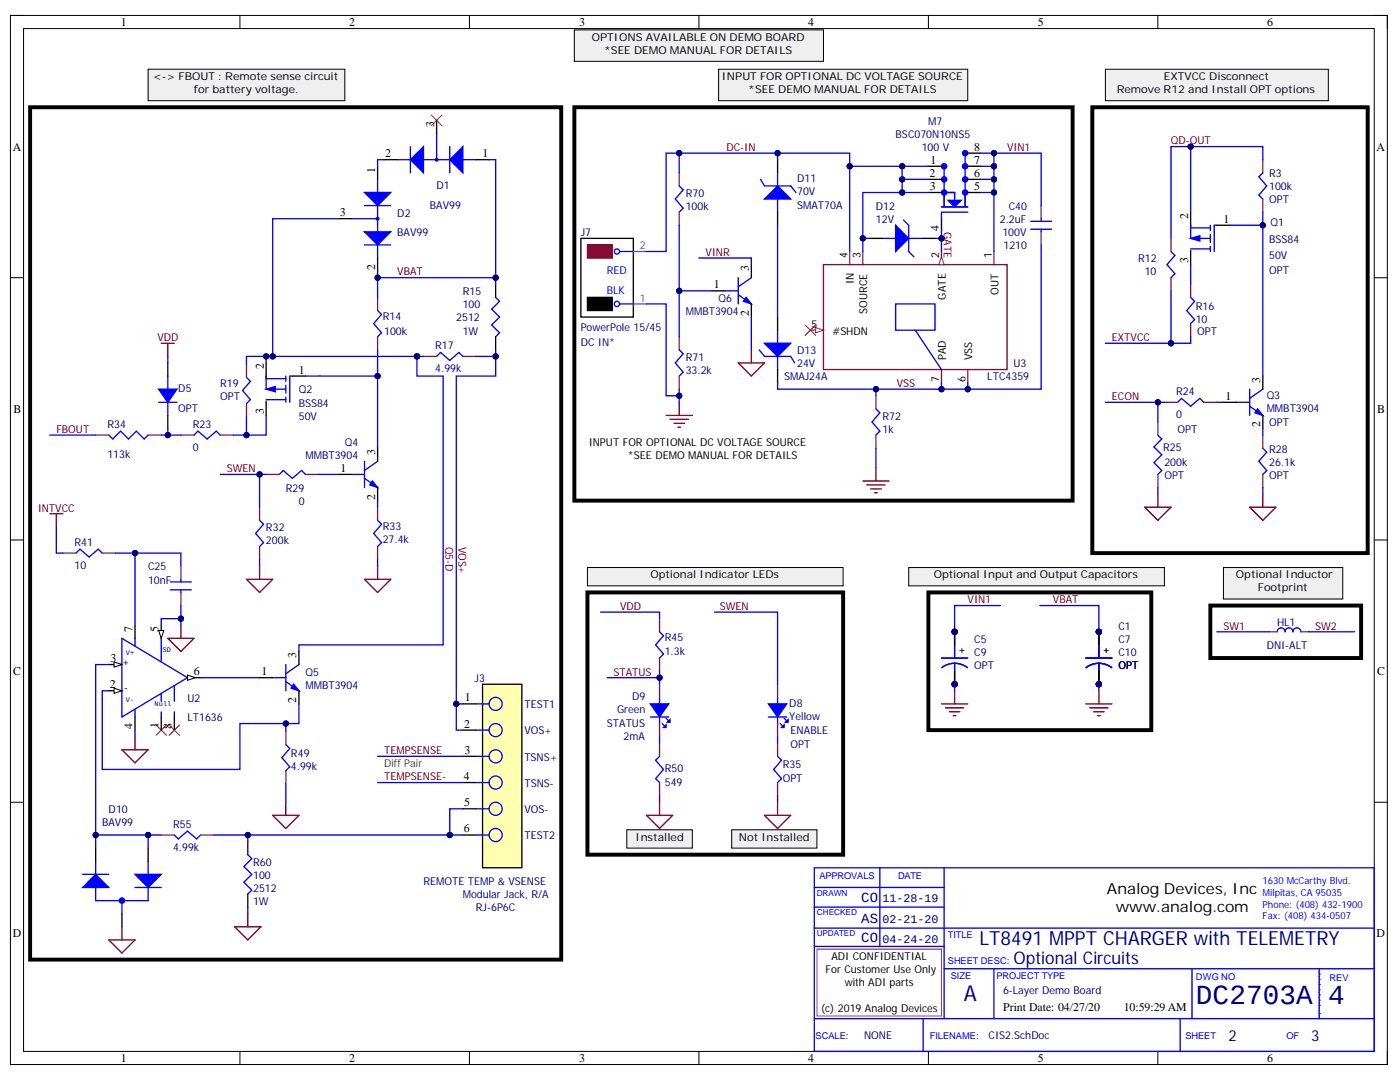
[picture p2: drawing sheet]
<svg xmlns="http://www.w3.org/2000/svg" width="279mm" height="216mm" viewBox="0 0 279 216" stroke-linecap="round" stroke-linejoin="round" font-family="sans-serif">
<defs><g id="words">
<g font-size="5.5" fill="#000080">
<text x="238.7" y="200.3">DC2703A</text>
<text x="265.1" y="200.3">4</text>
</g>
<text font-size="4.4" fill="#000080" x="192.4" y="199.7">A</text>
<text font-size="3.9" fill="#000080" x="195.5" y="188.6">LT8491 MPPT CHARGER with TELEMETRY</text>
<text font-size="3.5" fill="#000080" x="202.3" y="192.3">Optional Circuits</text>
<g font-size="3">
<text x="220.9" y="178.3">Analog Devices, Inc</text>
<text x="222.7" y="181.9">www.analog.com</text>
</g>
<g font-size="3" fill="#000080">
<text x="245.2" y="207.7">2</text>
<text x="261.7" y="207.7">3</text>
</g>
<g font-size="2.8" fill="#000080">
<text x="171.9" y="179.9">CO</text>
<text x="171.9" y="184.1">AS</text>
<text x="171.9" y="188">CO</text>
</g>
<g font-size="2.4">
<text x="24.1" y="5.2">1</text>
<text x="69.7" y="5.2">2</text>
<text x="115.6" y="5.2">3</text>
<text x="161.3" y="5.2">4</text>
<text x="207.1" y="5.2">5</text>
<text x="252.9" y="5.2">6</text>
<text x="86.6" y="25.3" transform="rotate(-90 86.6 25.3)">3</text>
<text x="2.5" y="30">A</text>
<text x="74.9" y="34.5" transform="rotate(-90 74.9 34.5)">1</text>
<text x="76.9" y="31.3">2</text>
<text x="96.3" y="31.3">1</text>
<text x="185.5" y="35.3">2</text>
<text x="185.7" y="32.7">1</text>
<text x="194.4" y="35.3">6</text>
<text x="194.4" y="32.7">7</text>
<text x="194.4" y="30">8</text>
<text x="274.7" y="30">A</text>
<text x="185.6" y="37.9">3</text>
<text x="194.4" y="37.9">5</text>
<text x="67.8" y="43.1">3</text>
<text x="187.4" y="46" transform="rotate(-90 187.4 46)">4</text>
<text x="237.1" y="43.6" transform="rotate(-90 237.1 43.6)">2</text>
<text x="244.2" y="44.4">1</text>
<text x="74.9" y="53.9" transform="rotate(-90 74.9 53.9)">2</text>
<text x="237.1" y="52.5" transform="rotate(-90 237.1 52.5)">3</text>
<text x="142.5" y="57.5">1</text>
<text x="149.5" y="54.1" transform="rotate(-90 149.5 54.1)">3</text>
<text x="149.5" y="63" transform="rotate(-90 149.5 63)">2</text>
<text x="52.6" y="73.7" transform="rotate(-90 52.6 73.7)">2</text>
<text x="59.6" y="74.5">1</text>
<text x="251.5" y="76.3" transform="rotate(-90 251.5 76.3)">3</text>
<text x="2.7" y="82.4">B</text>
<text x="52.6" y="82.6" transform="rotate(-90 52.6 82.6)">3</text>
<text x="244.5" y="79.8">1</text>
<text x="274.8" y="82.4">B</text>
<text x="251.5" y="85.3" transform="rotate(-90 251.5 85.3)">2</text>
<text x="67.9" y="94.1">1</text>
<text x="74.9" y="90.8" transform="rotate(-90 74.9 90.8)">3</text>
<text x="74.9" y="99.7" transform="rotate(-90 74.9 99.7)">2</text>
<text x="26.4" y="126" transform="rotate(-90 26.4 126)">7</text>
<text x="31.7" y="126" transform="rotate(-90 31.7 126)">5</text>
<text x="59.1" y="131.3" transform="rotate(-90 59.1 131.3)">3</text>
<text x="2.6" y="134.7">C</text>
<text x="21.9" y="137.3">2</text>
<text x="22" y="132.1">3</text>
<text x="38.7" y="134.7">6</text>
<text x="52.2" y="134.7">1</text>
<text x="274.8" y="134.7">C</text>
<text x="59.1" y="140.2" transform="rotate(-90 59.1 140.2)">2</text>
<text x="92.8" y="139.9">1</text>
<text x="26.4" y="145.5" transform="rotate(-90 26.4 145.5)">4</text>
<text x="31.7" y="145.3" transform="rotate(-90 31.7 145.3)">1</text>
<text x="34.3" y="145.4" transform="rotate(-90 34.3 145.4)">8</text>
<text x="92.6" y="145.2">2</text>
<text x="92.6" y="155.7">4</text>
<text x="92.7" y="150.4">3</text>
<text x="92.6" y="160.9">5</text>
<text x="92.6" y="166.1">6</text>
<text x="2.6" y="187.1">D</text>
<text x="274.7" y="187.1">D</text>
<text x="200.2" y="201.7">Print Date: 04/27/20</text>
<text x="224.3" y="201.7">10:59:29 AM</text>
<text x="24.1" y="211.9">1</text>
<text x="69.7" y="211.9">2</text>
<text x="115.6" y="211.9">3</text>
<text x="161.3" y="211.9">4</text>
<text x="207.1" y="211.9">5</text>
<text x="252.9" y="211.9">6</text>
</g>
<g font-size="2.3" fill="#000080">
<text x="176.1" y="180">11-28-19</text>
<text x="176.1" y="184.2">02-21-20</text>
<text x="176.1" y="188.2">04-24-20</text>
</g>
<g font-size="2.2">
<text x="118.1" y="8.1">OPTIONS AVAILABLE ON DEMO BOARD</text>
<text x="120.5" y="10.8">*SEE DEMO MANUAL FOR DETAILS</text>
<text x="30.6" y="16">&lt;-&gt; FBOUT : Remote sense circuit</text>
<text x="144" y="16">INPUT FOR OPTIONAL DC VOLTAGE SOURCE</text>
<text x="232.3" y="16">EXTVCC Disconnect</text>
<text x="38.7" y="18.6">for battery voltage.</text>
<text x="149.3" y="18.6">*SEE DEMO MANUAL FOR DETAILS</text>
<text x="222.9" y="18.6">Remove R12 and Install OPT options</text>
<text x="169.1" y="51.5" transform="rotate(-90 169.1 51.5)">4</text>
<text x="171.7" y="51.5" transform="rotate(-90 171.7 51.5)">3</text>
<text x="187.4" y="51.5" transform="rotate(-90 187.4 51.5)">2</text>
<text x="197.9" y="51.5" transform="rotate(-90 197.9 51.5)">1</text>
<text x="170.4" y="56.7" transform="rotate(-90 170.4 56.7)">IN</text>
<text x="188.8" y="59.8" transform="rotate(-90 188.8 59.8)">GATE</text>
<text x="199.2" y="58.9" transform="rotate(-90 199.2 58.9)">OUT</text>
<text x="162" y="65.4">5</text>
<text x="173" y="62.6" transform="rotate(-90 173 62.6)">SOURCE</text>
<text x="166.1" y="66.8">#SHDN</text>
<text x="188.8" y="71.9" transform="rotate(-90 188.8 71.9)">PAD</text>
<text x="194" y="71.9" transform="rotate(-90 194 71.9)">VSS</text>
<text x="187.4" y="76.1" transform="rotate(-90 187.4 76.1)">7</text>
<text x="192.7" y="76.1" transform="rotate(-90 192.7 76.1)">6</text>
<text x="117.5" y="89">INPUT FOR OPTIONAL DC VOLTAGE SOURCE</text>
<text x="125.3" y="91.6">*SEE DEMO MANUAL FOR DETAILS</text>
<text x="129.8" y="115.4">Optional Indicator LEDs</text>
<text x="186.3" y="115.4">Optional Input and Output Capacitors</text>
<text x="246.7" y="115.4">Optional Inductor</text>
<text x="251" y="118">Footprint</text>
<text x="126.8" y="167.7">Installed</text>
<text x="147.5" y="167.7">Not Installed</text>
<text x="165.9" y="191.5">ADI CONFIDENTIAL</text>
<text x="164.8" y="194.2">For Customer Use Only</text>
<text x="168.6" y="196.8">with ADI parts</text>
<text x="163.9" y="202">(c) 2019 Analog Devices</text>
</g>
<g font-size="2.2" fill="#000080">
<text x="178.7" y="27.5">BSC070N10NS5</text>
<text x="185.3" y="24.9">M7</text>
<text x="183.9" y="30.1">100 V</text>
<text x="253.3" y="35.4">R3</text>
<text x="85.8" y="41.6">BAV99</text>
<text x="87.1" y="37.7">D1</text>
<text x="136.9" y="41.9">100k</text>
<text x="136.9" y="39.3">R70</text>
<text x="159.1" y="39">70V</text>
<text x="159.1" y="41.6">SMAT70A</text>
<text x="159.1" y="36.4">D11</text>
<text x="174.8" y="41.9">D12</text>
<text x="201.3" y="41.9">C40</text>
<text x="253.3" y="40.6">OPT</text>
<text x="253.3" y="38">100k</text>
<text x="79.3" y="47.1">BAV99</text>
<text x="79.3" y="43.2">D2</text>
<text x="115.9" y="47.1">J7</text>
<text x="174.8" y="44.5">12V</text>
<text x="199.5" y="44.5">2.2uF</text>
<text x="200" y="47.1">100V</text>
<text x="253.6" y="45">Q1</text>
<text x="200.3" y="49.7">1210</text>
<text x="227.1" y="52.3">R12</text>
<text x="253.3" y="48.4">BSS84</text>
<text x="253.3" y="51.6">50V</text>
<text x="92.4" y="58.9">R15</text>
<text x="228.4" y="55">10</text>
<text x="253.3" y="54.7">OPT</text>
<text x="76.4" y="63.9">R14</text>
<text x="91" y="64.1">2512</text>
<text x="92.4" y="61.5">100</text>
<text x="115.9" y="66">PowerPole 15/45</text>
<text x="136.9" y="62.8">MMBT3904</text>
<text x="143.4" y="60.2">Q6</text>
<text x="238.6" y="64.4">10</text>
<text x="238.6" y="61.8">R16</text>
<text x="76.7" y="66.8">100k</text>
<text x="86.9" y="69.6">R17</text>
<text x="92.4" y="66.8">1W</text>
<text x="115.9" y="69.1">DC IN*</text>
<text x="136.9" y="72">R71</text>
<text x="159.1" y="70.7">D13</text>
<text x="238.9" y="66.8">OPT</text>
<text x="44" y="77.2">R19</text>
<text x="86.9" y="74.3">4.99k</text>
<text x="136.9" y="74.6">33.2k</text>
<text x="156.5" y="75.9">SMAJ24A</text>
<text x="159.1" y="73.3">24V</text>
<text x="197" y="75.9">LTC4359</text>
<text x="202.3" y="73.3">U3</text>
<text x="35.6" y="82.2">OPT</text>
<text x="35.6" y="78.2">D5</text>
<text x="44" y="79.8">OPT</text>
<text x="59.6" y="83.7">50V</text>
<text x="59.6" y="81.1">BSS84</text>
<text x="59.6" y="78.5">Q2</text>
<text x="176.1" y="83.7">R72</text>
<text x="234.7" y="83.5">0</text>
<text x="234.7" y="78.8">R24</text>
<text x="252.8" y="82.2">MMBT3904</text>
<text x="252.8" y="79.6">Q3</text>
<text x="21.4" y="85.3">R34</text>
<text x="38.5" y="85.3">R23</text>
<text x="68.8" y="89">Q4</text>
<text x="176.1" y="86.4">1k</text>
<text x="235" y="86.4">OPT</text>
<text x="253.3" y="85.1">OPT</text>
<text x="21.4" y="91.3">113k</text>
<text x="38.5" y="90">0</text>
<text x="60.9" y="91.6">MMBT3904</text>
<text x="232.1" y="90">R25</text>
<text x="232.4" y="95.5">OPT</text>
<text x="232.4" y="92.9">200k</text>
<text x="253.3" y="95.5">OPT</text>
<text x="253.3" y="92.9">26.1k</text>
<text x="253.3" y="90.3">R28</text>
<text x="57" y="98.2">R29</text>
<text x="59.6" y="100.8">0</text>
<text x="53.1" y="106">R32</text>
<text x="76.4" y="105.7">R33</text>
<text x="14.9" y="113.6">10</text>
<text x="14.9" y="108.9">R41</text>
<text x="29.5" y="113.8">C25</text>
<text x="53.1" y="108.6">200k</text>
<text x="76.4" y="108.3">27.4k</text>
<text x="29.5" y="116.4">10nF</text>
<text x="223.2" y="125.6">C1</text>
<text x="254.9" y="124.8">HL1</text>
<text x="132.7" y="130.6">1.3k</text>
<text x="132.7" y="128">R45</text>
<text x="194.4" y="130.9">C9</text>
<text x="194.4" y="128.2">C5</text>
<text x="223.2" y="128.2">C7</text>
<text x="223.2" y="130.9">C10</text>
<text x="252.8" y="129.5">DNI-ALT</text>
<text x="60.9" y="137.4">MMBT3904</text>
<text x="60.9" y="134.8">Q5</text>
<text x="94.7" y="136.1">J3</text>
<text x="194.4" y="133.5">OPT</text>
<text x="223.2" y="133.5">OPT</text>
<text x="37.4" y="143.9">LT1636</text>
<text x="37.4" y="140">U2</text>
<text x="104.6" y="141.3">TEST1</text>
<text x="123.2" y="142.4">Green</text>
<text x="126.2" y="139.7">D9</text>
<text x="157.5" y="143.7">Yellow</text>
<text x="157.5" y="141">D8</text>
<text x="104.6" y="146.5">VOS+</text>
<text x="121.1" y="145">STATUS</text>
<text x="124.4" y="147.6">2mA</text>
<text x="157.8" y="149.2">OPT</text>
<text x="157.8" y="146.5">ENABLE</text>
<text x="58.1" y="153.6">4.99k</text>
<text x="58.1" y="151">R49</text>
<text x="104.6" y="151.8">TSNS+</text>
<text x="132.7" y="154.1">R50</text>
<text x="156.2" y="156">OPT</text>
<text x="156.2" y="153.3">R35</text>
<text x="104.6" y="157">TSNS-</text>
<text x="132.7" y="156.8">549</text>
<text x="20.4" y="164.9">BAV99</text>
<text x="21.7" y="162.3">D10</text>
<text x="34.5" y="165.1">R55</text>
<text x="104.6" y="162.3">VOS-</text>
<text x="104.6" y="167.5">TEST2</text>
<text x="34.5" y="169.8">4.99k</text>
<text x="50.5" y="172.7">R60</text>
<text x="50.5" y="175.3">100</text>
<text x="50.5" y="177.9">2512</text>
<text x="84.5" y="176.6">REMOTE TEMP &amp; VSENSE</text>
<text x="92.4" y="179.2">Modular Jack, R/A</text>
<text x="50.5" y="180.6">1W</text>
<text x="95" y="181.9">RJ-6P6C</text>
<text x="200.2" y="198.3">6-Layer Demo Board</text>
<text x="172.4" y="207.3">NONE</text>
<text x="197.3" y="207.3">CIS2.SchDoc</text>
</g>
<g font-size="2.2" fill="#800000">
<text x="233.7" y="28.8">QD-OUT</text>
<text x="145" y="30.1">DC-IN</text>
<text x="201" y="30.1">VIN1</text>
<text x="188.3" y="46.3" transform="rotate(90 188.3 46.3)">GATE</text>
<text x="140.8" y="51">VINR</text>
<text x="79.3" y="55">VBAT</text>
<text x="31.4" y="68.1">VDD</text>
<text x="221.9" y="68.1">EXTVCC</text>
<text x="179" y="77.2">VSS</text>
<text x="221.9" y="79.8">ECON</text>
<text x="11.2" y="86.4">FBOUT</text>
<text x="45.3" y="94.2">SWEN</text>
<text x="7.5" y="102.1">INTVCC</text>
<text x="88.9" y="109.1" transform="rotate(90 88.9 109.1)">Q5-D</text>
<text x="91.5" y="109.1" transform="rotate(90 91.5 109.1)">VOS+</text>
<text x="123.8" y="121.7">VDD</text>
<text x="143.7" y="121.7">SWEN</text>
<text x="193.1" y="120.4">VIN1</text>
<text x="210.1" y="120.4">VBAT</text>
<text x="244.2" y="125.6">SW1</text>
<text x="262.5" y="125.6">SW2</text>
<text x="122.4" y="134.8">STATUS</text>
<text x="76.7" y="150.5">TEMPSENSE</text>
<text x="76.7" y="155.7">TEMPSENSE-</text>
</g>
<g font-size="2.2" fill="#674ea7">
<text x="127.7" y="49.7">2</text>
<text x="127.7" y="60.2">1</text>
</g>
<g font-size="2.2" fill="#00f">
<text x="121.1" y="54.7">RED</text>
<text x="121.1" y="58.6">BLK</text>
</g>
<text font-size="2.2" fill="#38761d" x="76.7" y="153.1">Diff Pair</text>
<g font-size="1.9" fill="#000080">
<text x="191.3" y="130.4">+</text>
<text x="220.1" y="130.4">+</text>
<text x="24.6" y="137.8">-</text>
<text x="24.6" y="132.8">+</text>
</g>
<g font-size="1.9" fill="#00f">
<text x="163.5" y="175.4">APPROVALS</text>
<text x="179.2" y="175.4">DATE</text>
<text x="252" y="176.4">1630 McCarthy Blvd.</text>
<text x="252" y="178.8">Milpitas, CA 95035</text>
<text x="252" y="181.1">Phone: (408) 432-1900</text>
<text x="252" y="183.5">Fax: (408) 434-0507</text>
<text x="189.2" y="187.1">TITLE</text>
<text x="189.2" y="192.4">SHEET DESC:</text>
<text x="189.7" y="195.3">SIZE</text>
<text x="198.9" y="195.3">PROJECT TYPE</text>
<text x="238.6" y="195.5">DWG NO</text>
<text x="265.3" y="195.8">REV</text>
<text x="162.8" y="207.3">SCALE:</text>
<text x="185.5" y="207.3">FILENAME:</text>
<text x="236.6" y="207.3">SHEET</text>
<text x="256.7" y="207.3">OF</text>
</g>
<g font-size="1.6" fill="#00f">
<text x="163" y="178.8">DRAWN</text>
<text x="163" y="182.5">CHECKED</text>
<text x="163" y="186.7">UPDATED</text>
</g>
<g font-size="1.4" fill="#000080">
<text x="25.1" y="130.6">V+</text>
<text x="32.5" y="130.1">SD</text>
<text x="25.1" y="140">V-</text>
<text x="30.9" y="140.8">Null</text>
</g>
<g font-size=".2" fill="#800000">
<text x="137.1" y="58">Q6-B</text>
<text x="63.6" y="75">Q2-G</text>
</g>
</g></defs>
<g fill="none" stroke="#000" stroke-width=".2">
<path d="M2.1 3.1h274.8v209.3h-274.8zM2.1 3.1h2.6M4.7 5.7h269.6v204.1h-269.6zM47.9 3.1v2.6M93.7 3.1v2.6M139.5 3.1v2.6M185.3 3.1v2.6M231.1 3.1v2.6M274.3 3.1h2.6v2.6M2.1 55.4h2.6M274.3 55.4h2.6M2.1 107.7h2.6"/>
<path d="M274.3 107.7h2.6M2.1 160.1h2.6M274.3 160.1h2.6M47.9 209.8v2.6M93.7 209.8v2.6M139.5 209.8v2.6M185.3 209.8v2.6M231.1 209.8v2.6M276.9 209.8v2.6"/>
</g>
<path d="M205.7 45.7h4.2M205.7 44.2h4.2M207.8 43.6v.6M207.8 45.7v.6" fill="none" stroke="#00f" stroke-width=".26"/>
<path d="M207.8 41v2.6M207.8 46.3v2.6" fill="none" stroke="#800080" stroke-width=".26"/>
<path d="M189.2 40h2.6l-1.3 1.3z" fill="#00f"/>
<path d="M187.9 38.4h2.6v1.6M187.9 33.2h.5v8.1M187.9 35.8h.5M189.2 40h2.6l-1.3 1.3zM192.6 38.4h.5M192.6 35.8h.5M192.6 33.2h.5M193.1 30.6h-.5v10.7M187.9 41.3h5.2M193.1 42.3h-5.2v1.3" fill="none" stroke="#00f" stroke-width=".26"/>
<circle cx="188.4" cy="38.4" r=".52" fill="#00f"/>
<circle cx="188.4" cy="38.4" r=".52" fill="none" stroke="#00f" stroke-width=".26"/>
<circle cx="188.4" cy="35.8" r=".52" fill="#00f"/>
<circle cx="188.4" cy="35.8" r=".52" fill="none" stroke="#00f" stroke-width=".26"/>
<circle cx="188.4" cy="33.2" r=".52" fill="#00f"/>
<circle cx="188.4" cy="33.2" r=".52" fill="none" stroke="#00f" stroke-width=".26"/>
<circle cx="192.6" cy="30.6" r=".52" fill="#00f"/>
<circle cx="192.6" cy="30.6" r=".52" fill="none" stroke="#00f" stroke-width=".26"/>
<circle cx="192.6" cy="33.2" r=".52" fill="#00f"/>
<circle cx="192.6" cy="33.2" r=".52" fill="none" stroke="#00f" stroke-width=".26"/>
<circle cx="192.6" cy="35.8" r=".52" fill="#00f"/>
<circle cx="192.6" cy="35.8" r=".52" fill="none" stroke="#00f" stroke-width=".26"/>
<circle cx="192.6" cy="38.4" r=".52" fill="#00f"/>
<g fill="none" stroke="#00f" stroke-width=".26">
<path d="M123.8 50.2h2.6M123.8 60.6h2.6"/>
<circle cx="192.6" cy="38.4" r=".52"/>
<circle cx="123.1" cy="50.2" r=".52"/>
<circle cx="123.1" cy="60.6" r=".52"/>
</g>
<path d="M185.3 38.4h2.6M185.3 35.8h2.6M185.3 33.2h2.6M193.1 38.4h2.7M193.1 35.8h2.7M193.1 33.2h2.7M193.1 30.6h2.7M115.9 47.6h10.5v15.7h-10.5zM117.2 59.3h5v2.7h-5zM187.9 43.6v2.7" fill="none" stroke="#000" stroke-width=".26"/>
<path d="M126.4 50.2h2.6M126.4 60.6h2.6" fill="none" stroke="#674ea7" stroke-width=".26"/>
<path d="M117.2 59.3h5v2.7h-5z" fill-rule="evenodd" fill="#000"/>
<path d="M117.2 48.9h5v2.6h-5z" fill-rule="evenodd" fill="#f00"/>
<path d="M117.2 48.9h5v2.6h-5z" fill="none" stroke="#f00" stroke-width=".26"/>
<path d="M151.8 35.8l.8 1.3h5.2l1 1.3M155.2 34.5v2.6M155.2 39.7v2.6" fill="none" stroke="#00f" stroke-width=".26"/>
<path d="M152.6 39.7l2.6-2.6 2.6 2.6z" fill="#00f"/>
<path d="M152.6 39.7l2.6-2.6 2.6 2.6zM178.7 60.6h7.9v5.3h-7.9z" fill="none" stroke="#00f" stroke-width=".26"/>
<path d="M155.2 31.9v2.6M155.2 42.3v2.6" fill="none" stroke="#000" stroke-width=".26"/>
<path d="M164.3 52.8h36.7v20.9h-36.7z" fill="none" stroke="#800000" stroke-width=".26"/>
<path d="M187.9 50.2v2.6M198.4 50.2v2.6" fill="none" stroke="#800080" stroke-width=".26"/>
<path d="M187.9 51.2l.5 1.6h-1z" fill="#f8fcff"/>
<path d="M187.9 51.2l.5 1.6h-1z" fill="none" stroke="#800080" stroke-width=".2"/>
<path d="M169.6 50.2v2.6M172.2 50.2v2.6M161.7 65.9h2.6" fill="none" stroke="#800080" stroke-width=".26"/>
<path d="M162.8 65.4l1.5 .5-1.5 .5z" fill="#f8fcff"/>
<path d="M162.8 65.4l1.5 .5-1.5 .5z" fill="none" stroke="#800080" stroke-width=".2"/>
<path d="M187.9 73.7v2.6M193.1 73.7v2.6" fill="none" stroke="#800080" stroke-width=".26"/>
<path d="M151.5 69.8l1.1 1.3h5.2l.8 1.3M155.2 65.9v2.6M155.2 71.1v2.6M182.7 65.9l5.2 7.8" fill="none" stroke="#00f" stroke-width=".26"/>
<path d="M152.6 68.5h5.2l-2.6 2.6z" fill="#00f"/>
<path d="M135.6 37.1l.7 .8-1.5 1.8 1.5 1.8-.7 .8M152.6 68.5h5.2l-2.6 2.6z" fill="none" stroke="#00f" stroke-width=".26"/>
<path d="M155.2 63.3v2.6M155.2 73.7v2.6" fill="none" stroke="#000" stroke-width=".26"/>
<path d="M135.6 34.5v2.6M135.6 42.3v2.6" fill="none" stroke="#800080" stroke-width=".26"/>
<path d="M178.7 44.9l2.7 2.7-2.7 2.6z" fill="#00f"/>
<path d="M144.7 58h2.6M147.3 58.8l2.6 1.8M147.3 55.4v5.2M149.9 55.4l-2.6 1.8M176.1 47.6h2.6M178.7 44.9l2.7 2.7-2.7 2.6zM180.3 43.9l1.1 1v5.3l1 1M181.4 47.6h2.6" fill="none" stroke="#00f" stroke-width=".26"/>
<path d="M173.5 47.6h2.6M184 47.6h2.6" fill="none" stroke="#000" stroke-width=".26"/>
<path d="M148.9 59.3l1 1.3-1.5-.5z" fill="#00f"/>
<path d="M148.9 59.3l1 1.3-1.5-.5zM135.6 69.8l.7 .8-1.5 1.8 1.5 1.9-.7 .7M174.8 81.6l.8 .8-1.6 1.8 1.6 1.8-.8 .8" fill="none" stroke="#00f" stroke-width=".26"/>
<path d="M142.1 58h2.6M149.9 52.8v2.6M149.9 60.6v2.7" fill="none" stroke="#000" stroke-width=".26"/>
<path d="M135.6 67.2v2.6M135.6 75v2.7M174.8 79v2.6M174.8 86.8v2.6" fill="none" stroke="#800080" stroke-width=".26"/>
<path d="M147.3 72.4h5.3l-2.7 2.6zM149.9 69.8v2.6M132.9 82.9h5.3M133.7 83.7h3.7M134.5 84.5h2.1M135.3 85.2h.5M135.6 80.3v2.6M172.2 96h5.2M173 96.8h3.6M173.8 97.5h2.1M174.5 98.3h.6M174.8 93.4v2.6" fill="none" stroke="#800000" stroke-width=".26"/>
<path d="M114.6 21.4h99.5v78.5h-99.5z" fill="none" stroke="#000" stroke-width=".78"/>
<path d="M160.7 64.8l2.1 2.1M162.8 64.8l-2.1 2.1" fill="none" stroke="#f00" stroke-width=".2"/>
<circle cx="190.5" cy="126.1" r=".52" fill="#000080"/>
<circle cx="190.5" cy="126.1" r=".52" fill="none" stroke="#000080" stroke-width=".2"/>
<circle cx="190.5" cy="136.5" r=".52" fill="#000080"/>
<circle cx="190.5" cy="136.5" r=".52" fill="none" stroke="#000080" stroke-width=".2"/>
<path d="M187.9 131.3h5.2M190.5 132.3l1.4 .3 1.2 .6M190.5 132.3l-1.3 .3-1.2 .6M190.5 128.7v2.6M190.5 132.3v1.6" fill="none" stroke="#00f" stroke-width=".26"/>
<path d="M190.5 126.1v2.6" fill="none" stroke="#000" stroke-width=".26"/>
<circle cx="190.5" cy="126.1" r=".52" fill="#000080"/>
<circle cx="190.5" cy="126.1" r=".52" fill="none" stroke="#000080" stroke-width=".2"/>
<path d="M190.5 133.9v2.6" fill="none" stroke="#000" stroke-width=".26"/>
<circle cx="190.5" cy="136.5" r=".52" fill="#000080"/>
<circle cx="190.5" cy="136.5" r=".52" fill="none" stroke="#000080" stroke-width=".2"/>
<path d="M190.5 137.8v2.7M187.9 140.5h5.2M188.7 141.2h3.7M189.5 142h2.1M190.2 142.8h.6" fill="none" stroke="#800000" stroke-width=".26"/>
<circle cx="190.5" cy="126.1" r=".52" fill="#000080"/>
<circle cx="190.5" cy="126.1" r=".52" fill="none" stroke="#000080" stroke-width=".2"/>
<circle cx="190.5" cy="136.5" r=".52" fill="#000080"/>
<circle cx="190.5" cy="136.5" r=".52" fill="none" stroke="#000080" stroke-width=".2"/>
<path d="M187.9 131.3h5.2M190.5 132.3l1.4 .3 1.2 .6M190.5 132.3l-1.3 .3-1.2 .6M190.5 128.7v2.6M190.5 132.3v1.6" fill="none" stroke="#00f" stroke-width=".26"/>
<path d="M190.5 126.1v2.6" fill="none" stroke="#000" stroke-width=".26"/>
<circle cx="190.5" cy="126.1" r=".52" fill="#000080"/>
<circle cx="190.5" cy="126.1" r=".52" fill="none" stroke="#000080" stroke-width=".2"/>
<path d="M190.5 133.9v2.6" fill="none" stroke="#000" stroke-width=".26"/>
<circle cx="190.5" cy="136.5" r=".52" fill="#000080"/>
<circle cx="190.5" cy="136.5" r=".52" fill="none" stroke="#000080" stroke-width=".2"/>
<circle cx="219.3" cy="126.1" r=".52" fill="#000080"/>
<circle cx="219.3" cy="126.1" r=".52" fill="none" stroke="#000080" stroke-width=".2"/>
<circle cx="219.3" cy="136.5" r=".52" fill="#000080"/>
<circle cx="219.3" cy="136.5" r=".52" fill="none" stroke="#000080" stroke-width=".2"/>
<path d="M216.7 131.3h5.2M219.3 132.3l1.4 .3 1.2 .6M219.3 132.3l-1.3 .3-1.3 .6M219.3 128.7v2.6M219.3 132.3v1.6" fill="none" stroke="#00f" stroke-width=".26"/>
<path d="M219.3 126.1v2.6" fill="none" stroke="#000" stroke-width=".26"/>
<circle cx="219.3" cy="126.1" r=".52" fill="#000080"/>
<circle cx="219.3" cy="126.1" r=".52" fill="none" stroke="#000080" stroke-width=".2"/>
<path d="M219.3 133.9v2.6" fill="none" stroke="#000" stroke-width=".26"/>
<circle cx="219.3" cy="136.5" r=".52" fill="#000080"/>
<circle cx="219.3" cy="136.5" r=".52" fill="none" stroke="#000080" stroke-width=".2"/>
<circle cx="219.3" cy="126.1" r=".52" fill="#000080"/>
<circle cx="219.3" cy="126.1" r=".52" fill="none" stroke="#000080" stroke-width=".2"/>
<circle cx="219.3" cy="136.5" r=".52" fill="#000080"/>
<circle cx="219.3" cy="136.5" r=".52" fill="none" stroke="#000080" stroke-width=".2"/>
<path d="M216.7 131.3h5.2M219.3 132.3l1.4 .3 1.2 .6M219.3 132.3l-1.3 .3-1.3 .6M219.3 128.7v2.6M219.3 132.3v1.6" fill="none" stroke="#00f" stroke-width=".26"/>
<path d="M219.3 126.1v2.6" fill="none" stroke="#000" stroke-width=".26"/>
<circle cx="219.3" cy="126.1" r=".52" fill="#000080"/>
<circle cx="219.3" cy="126.1" r=".52" fill="none" stroke="#000080" stroke-width=".2"/>
<path d="M219.3 133.9v2.6" fill="none" stroke="#000" stroke-width=".26"/>
<circle cx="219.3" cy="136.5" r=".52" fill="#000080"/>
<circle cx="219.3" cy="136.5" r=".52" fill="none" stroke="#000080" stroke-width=".2"/>
<circle cx="219.3" cy="126.1" r=".52" fill="#000080"/>
<circle cx="219.3" cy="126.1" r=".52" fill="none" stroke="#000080" stroke-width=".2"/>
<circle cx="219.3" cy="136.5" r=".52" fill="#000080"/>
<circle cx="219.3" cy="136.5" r=".52" fill="none" stroke="#000080" stroke-width=".2"/>
<path d="M216.7 131.3h5.2M219.3 132.3l1.4 .3 1.2 .6M219.3 132.3l-1.3 .3-1.3 .6M219.3 128.7v2.6M219.3 132.3v1.6" fill="none" stroke="#00f" stroke-width=".26"/>
<path d="M219.3 126.1v2.6" fill="none" stroke="#000" stroke-width=".26"/>
<circle cx="219.3" cy="126.1" r=".52" fill="#000080"/>
<circle cx="219.3" cy="126.1" r=".52" fill="none" stroke="#000080" stroke-width=".2"/>
<path d="M219.3 133.9v2.6" fill="none" stroke="#000" stroke-width=".26"/>
<circle cx="219.3" cy="136.5" r=".52" fill="#000080"/>
<circle cx="219.3" cy="136.5" r=".52" fill="none" stroke="#000080" stroke-width=".2"/>
<path d="M152.6 162.7h5.2l-2.6 2.6zM155.2 160.1v2.6" fill="none" stroke="#800000" stroke-width=".26"/>
<path d="M155.2 139.1v1.4M153.4 143.1h3.6M155.2 150.9l.8 .8-1.6 1.8 1.6 1.9-.8 .7M155.2 143.1v1.3" fill="none" stroke="#00f" stroke-width=".26"/>
<path d="M155.2 148.3v2.6M155.2 156.1v2.7" fill="none" stroke="#800080" stroke-width=".26"/>
<path d="M153.4 140.5h3.6l-1.8 2.6z" fill-rule="evenodd" fill="#00f"/>
<path d="M153.4 140.5h3.6l-1.8 2.6z" fill="none" stroke="#00f" stroke-width=".26"/>
<path d="M156 145.2l.5-.6v.6z" fill-rule="evenodd" fill="#00f"/>
<path d="M156 145.2l.5-.6v.6z" fill="none" stroke="#00f" stroke-width=".26"/>
<path d="M156.8 144.1l.5-.5v.5z" fill-rule="evenodd" fill="#00f"/>
<path d="M155.7 144.4l.5 .5M156.5 143.3l.5 .6M156.8 144.1l.5-.5v.5z" fill="none" stroke="#00f" stroke-width=".26"/>
<path d="M155.2 136.5v2.6M155.2 144.4v2.6" fill="none" stroke="#800080" stroke-width=".26"/>
<path d="M26.9 174.5h5.3l-2.6 2.6z" fill-rule="evenodd" fill="#00f"/>
<path d="M19.1 177.1v2.6h10.5v-2.6M19.1 171.9v2.6M26.9 174.5h5.3l-2.6 2.6zM26.9 177.1h5.3M29.6 171.9v2.6" fill="none" stroke="#00f" stroke-width=".26"/>
<path d="M19.1 174.5l2.6 2.6h-5.2z" fill-rule="evenodd" fill="#00f"/>
<path d="M16.5 174.5h5.2M19.1 174.5l2.6 2.6h-5.2z" fill="none" stroke="#00f" stroke-width=".26"/>
<circle cx="24.3" cy="179.7" r=".52" fill="#00f"/>
<g fill="none" stroke="#00f" stroke-width=".26">
<path d="M24.3 179.7v2.6"/>
<circle cx="24.3" cy="179.7" r=".52"/>
</g>
<path d="M92.4 150.9h2.6M92.4 145.7h2.6M92.4 140.5h2.6M92.4 156.1h2.6M19.1 169.2v2.7M29.6 169.2v2.7M92.4 161.4h2.6M92.4 166.6h2.6M24.3 182.3v2.6" fill="none" stroke="#000" stroke-width=".26"/>
<path d="M96.3 136.5h7.9v36.7h-7.9z" fill-rule="evenodd" fill="#ffffb0"/>
<path d="M96.3 136.5h7.9v36.7h-7.9zM49.5 167.9v2.6M49.5 178.4v2.6" fill="none" stroke="#000" stroke-width=".26"/>
<g fill="none" stroke="#00f" stroke-width=".26">
<path d="M55.7 94.7l.8-.8 1.9 1.5 1.8-1.5 .8 .8M70.1 94.7h2.6M72.7 95.4l2.7 1.9M72.7 92v5.3M75.4 92l-2.7 1.9M15.2 110.4l.8-.8 1.8 1.5 1.8-1.5 .8 .8M51.8 103.8l.8 .8-1.6 1.8 1.6 1.9-.8 .8M95 140.5h2.6M95 145.7h2.6M95 150.9h2.6M95 156.1h2.6M49.5 170.5l.7 .8-1.5 1.6 1.5 1.6-1.5 1.5 1.5 1.6-.7 .8"/>
<path d="M95 161.4h2.6M95 166.6h2.6"/>
<circle cx="98.9" cy="156.2" r="1.31"/>
<circle cx="98.9" cy="140.5" r="1.31"/>
<circle cx="98.9" cy="150.9" r="1.31"/>
<circle cx="98.9" cy="145.7" r="1.31"/>
<circle cx="98.9" cy="161.4" r="1.31"/>
<circle cx="98.9" cy="166.6" r="1.31"/>
</g>
<path d="M53.1 94.7h2.6M61 94.7h2.6M12.6 110.4h2.6M20.4 110.4h2.6M51.8 101.2v2.6M51.8 109.1v2.6" fill="none" stroke="#800080" stroke-width=".26"/>
<path d="M74.3 96l1.1 1.3-1.6-.5z" fill="#00f"/>
<path d="M74.3 96l1.1 1.3-1.6-.5zM34 117.7h4.2M34 116.1h4.2M36.1 115.6v.5M36.1 117.7v.5M54.4 135.2h2.6M57 136l2.7 1.8M57 132.6v5.2M59.7 132.6l-2.7 1.8M57 148.6l.8 .8-1.5 1.8 1.5 1.8-.8 .8" fill="none" stroke="#00f" stroke-width=".26"/>
<path d="M67.5 94.7h2.6M75.4 89.4v2.6M75.4 97.3v2.6" fill="none" stroke="#000" stroke-width=".26"/>
<path d="M36.1 113v2.6M36.1 118.2v2.6M57 145.9v2.7M57 153.8v2.6" fill="none" stroke="#800080" stroke-width=".26"/>
<path d="M58.6 136.5l1.1 1.3-1.6-.5z" fill="#00f"/>
<path d="M75.4 103.8l.7 .8-1.5 1.8 1.5 1.9-.7 .8M58.6 136.5l1.1 1.3-1.6-.5zM34.8 166.6l.8 .8 1.8-1.6 1.8 1.6 .8-.8" fill="none" stroke="#00f" stroke-width=".26"/>
<path d="M51.8 135.2h2.6M59.7 130v2.6M59.7 137.8v2.7" fill="none" stroke="#000" stroke-width=".26"/>
<path d="M75.4 101.2v2.6M75.4 109.1v2.6M32.2 166.6h2.6M40 166.6h2.6" fill="none" stroke="#800080" stroke-width=".26"/>
<path d="M33.5 127.4h5.2l-2.6 2.6zM36.1 124.8v2.6M24.3 149.6h5.3l-2.7 2.6zM26.9 147v2.6M54.4 162.7h5.3l-2.7 2.6zM57 160.1v2.6M21.7 187.6h5.2l-2.6 2.6zM24.3 184.9v2.7M46.8 184.9h5.3l-2.6 2.7zM49.5 182.3v2.6" fill="none" stroke="#800000" stroke-width=".26"/>
<path d="M6 21.4h106v170.1h-106z" fill="none" stroke="#000" stroke-width=".78"/>
<path d="M29.6 13.8h39.2v6.3h-39.2z" fill-rule="evenodd" fill="#efefef"/>
<path d="M29.6 13.8h39.2v6.3h-39.2z" fill="none" stroke="#000" stroke-width=".2"/>
<path d="M31.1 144.6l2.1 2.1M33.2 144.6l-2.1 2.1M33.7 144.6l2.1 2.1M35.8 144.6l-2.1 2.1" fill="none" stroke="#f00" stroke-width=".2"/>
<path d="M98.9 59.3l.8 .8-1.6 1.6 1.6 1.6-1.6 1.5 1.6 1.6-.8 .8M33.5 75v2.7M75.4 62l.7 .7-1.5 1.9 1.5 1.8-.7 .8M31.7 80.3h3.6M33.5 80.3v2.6M38.7 86.8l.8-.8 1.8 1.6 1.9-1.6 .8 .8" fill="none" stroke="#00f" stroke-width=".26"/>
<path d="M75.4 59.3v2.7M75.4 67.2v2.6M36.1 86.8h2.6M44 86.8h2.6" fill="none" stroke="#800080" stroke-width=".26"/>
<path d="M98.9 56.7v2.6M98.9 67.2v2.6" fill="none" stroke="#000" stroke-width=".26"/>
<path d="M31.7 77.7h3.6l-1.8 2.6z" fill-rule="evenodd" fill="#00f"/>
<path d="M31.7 77.7h3.6l-1.8 2.6z" fill="none" stroke="#00f" stroke-width=".26"/>
<path d="M33.5 72.4v2.6M33.5 82.9v2.6" fill="none" stroke="#000" stroke-width=".26"/>
<path d="M89.8 31.9l2.6-2.6v5.2z" fill="#00f"/>
<path d="M89.8 31.9l2.6-2.6v5.2z" fill="none" stroke="#00f" stroke-width=".26"/>
<path d="M81.9 31.9l2.6-2.7v5.3z" fill="#00f"/>
<path d="M79.3 31.9h2.6M81.9 31.9l2.6-2.7v5.3zM84.5 31.9h5.3M92.4 31.9h2.6" fill="none" stroke="#00f" stroke-width=".26"/>
<circle cx="87.1" cy="31.9" r=".26" fill="#00f"/>
<g fill="none" stroke="#00f" stroke-width=".26">
<path d="M81.9 29.2v5.3M87.1 26.6v5.3M89.8 29.3v5.2M53.1 75.6h3.9M53.1 79.7h3.9M53.1 75v2.7h3.9M57 75v1.1M57 76.9v1.5M57 79.2v1.1M58.4 75h-.6v5.3M53.1 80v.3"/>
<circle cx="87.1" cy="31.9" r=".26"/>
</g>
<path d="M76.7 31.9h2.6M87.1 24v2.6M95 31.9h2.6" fill="none" stroke="#000" stroke-width=".26"/>
<path d="M53.1 77.7l1.8-.6v1.1z" fill="#00f"/>
<path d="M53.1 77.7l1.8-.6v1.1zM53.1 75v.6" fill="none" stroke="#00f" stroke-width=".26"/>
<path d="M53.1 72.4v2.6M58.4 75h2.6M53.1 80.3v2.6" fill="none" stroke="#000" stroke-width=".26"/>
<path d="M72.7 38.4h5.3l-2.6 2.6z" fill="#00f"/>
<path d="M72.7 38.4h5.3l-2.6 2.6z" fill="none" stroke="#00f" stroke-width=".26"/>
<path d="M72.7 46.3h5.3l-2.6 2.6z" fill="#00f"/>
<path d="M75.4 35.8v2.6M72.7 46.3h5.3l-2.6 2.6zM75.4 41v5.3M75.4 48.9v2.6" fill="none" stroke="#00f" stroke-width=".26"/>
<circle cx="75.4" cy="43.6" r=".26" fill="#00f"/>
<g fill="none" stroke="#00f" stroke-width=".26">
<path d="M70.1 43.6h5.3M72.7 48.9h5.3M72.7 41h5.3M233.7 50.2l.8 .8-1.6 1.8 1.6 1.8-.8 .8M49.2 75.3l.8 .8-1.6 1.8 1.6 1.8-.8 .8M87.1 71.1l.8-.8 1.9 1.6 1.8-1.6 .8 .8M249.4 77.7v5.2M252 77.7l-2.6 1.8M21.7 86.8l.8 .8 1.6-1.6 1.5 1.6 1.6-1.6 1.6 1.6 .8-.8M235 80.3l.8-.8 1.8 1.6 1.9-1.6 .7 .8M246.8 80.3h2.6M249.4 81.1l2.6 1.8"/>
<circle cx="75.4" cy="43.6" r=".26"/>
</g>
<path d="M75.4 33.2v2.6M67.5 43.6h2.6M75.4 51.5v2.6" fill="none" stroke="#000" stroke-width=".26"/>
<path d="M233.7 47.6v2.6M233.7 55.4v2.6M49.2 72.7v2.6M84.5 71.1h2.6M92.4 71.1h2.6M19.1 86.8h2.6M29.6 86.8h2.6M49.2 80.5v2.6M232.4 80.3h2.6M240.2 80.3h2.7" fill="none" stroke="#800080" stroke-width=".26"/>
<path d="M86.1 23l2.1 2.1M88.2 23l-2.1 2.1" fill="none" stroke="#f00" stroke-width=".2"/>
<path d="M32.2 68.5h2.6M33.5 68.5v2.6" fill="none" stroke="#800000" stroke-width=".26"/>
<path d="M251 81.6l1 1.3-1.6-.5z" fill="#00f"/>
<path d="M237.6 45.5h3.9M237.6 49.7h3.9M237.6 44.9v2.7h3.9M237.6 49.9v.3M241.5 44.9v1.1M241.5 46.8v1.6M241.5 49.1v1.1M242.9 44.9h-.6v5.3M251 81.6l1 1.3-1.6-.5z" fill="none" stroke="#00f" stroke-width=".26"/>
<path d="M252 75v2.7M244.2 80.3h2.6M252 82.9v2.6" fill="none" stroke="#000" stroke-width=".26"/>
<path d="M237.6 47.6l1.9-.6v1.1z" fill="#00f"/>
<path d="M252 34.5l-.8 .8 1.6 1.8-1.6 1.8 .8 .8M237.6 47.6l1.9-.6v1.1zM237.6 44.9v.6M237.6 59.3l.8 .8-1.6 1.9 1.6 1.8-.8 .8M252 89.4l.8 .8-1.6 1.8 1.6 1.9-.8 .8" fill="none" stroke="#00f" stroke-width=".26"/>
<path d="M237.6 42.3v2.6M237.6 50.2v2.6M242.9 44.9h2.6" fill="none" stroke="#000" stroke-width=".26"/>
<path d="M252 98.6v2.6M249.4 101.2h5.2l-2.6 2.6z" fill="none" stroke="#800000" stroke-width=".26"/>
<path d="M252 31.9v2.6M252 39.7v2.6M237.6 56.7v2.6M237.6 64.6v2.6M252 86.8v2.6M252 94.7v2.6" fill="none" stroke="#800080" stroke-width=".26"/>
<path d="M218 21.4h55v89h-55z" fill="none" stroke="#000" stroke-width=".78"/>
<path d="M220.6 13.8h44.5v6.3h-44.5z" fill-rule="evenodd" fill="#efefef"/>
<path d="M220.6 13.8h44.5v6.3h-44.5z" fill="none" stroke="#000" stroke-width=".2"/>
<path d="M231.1 98.6v2.6M228.5 101.2h5.2l-2.6 2.6z" fill="none" stroke="#800000" stroke-width=".26"/>
<path d="M231.1 86.8l.8 .8-1.6 1.6 1.6 1.5-1.6 1.6 1.6 1.6-.8 .8M254.9 126.1a.79 .79 0 0 1 .8-.8 .79 .79 0 0 1 .8 .8 .78 .78 0 0 1 .8-.8 .78 .78 0 0 1 .7 .8 .79 .79 0 0 1 .8-.8 .79 .79 0 0 1 .8 .8" fill="none" stroke="#00f" stroke-width=".26"/>
<path d="M231.1 84.2v2.6M231.1 94.7v2.6M253.3 126.1h1.6M259.6 126.1h1.6" fill="none" stroke="#800080" stroke-width=".26"/>
<path d="M241.5 120.8h30.1v10.5h-30.1z" fill="none" stroke="#000" stroke-width=".78"/>
<path d="M244.2 113.2h23.8v6.3h-23.8z" fill-rule="evenodd" fill="#efefef"/>
<path d="M244.2 113.2h23.8v6.3h-23.8z" fill="none" stroke="#000" stroke-width=".2"/>
<path d="M131.6 126.1l.8 .7-1.6 1.9 1.6 1.8-.8 .8M131.6 139.1v1.4M129.8 143.1h3.7M131.6 150.9l-.8 .8 1.6 1.8-1.6 1.9 .8 .7M131.6 143.1v1.3" fill="none" stroke="#00f" stroke-width=".26"/>
<path d="M131.6 123.4v2.7M131.6 131.3v2.6M131.6 148.3v2.6M131.6 156.1v2.7" fill="none" stroke="#800080" stroke-width=".26"/>
<path d="M129.8 140.5h3.7l-1.9 2.6z" fill-rule="evenodd" fill="#00f"/>
<path d="M129.8 140.5h3.7l-1.9 2.6z" fill="none" stroke="#00f" stroke-width=".26"/>
<path d="M132.4 145.2l.5-.6v.6z" fill-rule="evenodd" fill="#00f"/>
<path d="M132.4 145.2l.5-.6v.6z" fill="none" stroke="#00f" stroke-width=".26"/>
<path d="M133.2 144.1l.5-.5v.5z" fill-rule="evenodd" fill="#00f"/>
<g fill="none" stroke="#00f" stroke-width=".26">
<path d="M132.1 144.4l.6 .5M132.9 143.3l.6 .6M133.2 144.1l.5-.5v.5zM162.5 173.2h111.8v36.6h-111.8zM162.5 177.1h25.9M175.6 173.2v15.7M188.4 173.2v30.1M162.5 185.2h111.8M162.5 181h25.9M162.5 188.9h25.9M188.4 193.3h85.9M198.4 193.3v10"/>
<path d="M237.9 193.3v10M263.3 194.4h.1M263.3 195.4h.1M263.3 196.5h.1M263.3 197.5h.1M263.3 198.5h.1M263.3 199.6h.1M263.3 193.3v10M162.5 203.3h111.8M184.2 203.3v6.5M235.5 203.3v6.5M263.3 200.6h.1"/>
<path d="M263.3 202.2h.1"/>
</g>
<path d="M131.6 136.5v2.6M131.6 144.4v2.6" fill="none" stroke="#800080" stroke-width=".26"/>
<path d="M129 162.7h5.2l-2.6 2.6zM131.6 160.1v2.6" fill="none" stroke="#800000" stroke-width=".26"/>
<path d="M163 189.4h24.9v13.3h-24.9z" fill-rule="evenodd" fill="#fff"/>
<path d="M163 189.4h24.9v13.3h-24.9z" fill="none" stroke="#ee0e22" stroke-width=".2"/>
<path d="M9.9 102.5h2.7M11.2 102.5v2.6" fill="none" stroke="#800000" stroke-width=".26"/>
<path d="M143.4 13.8h49.7v6.3h-49.7z" fill-rule="evenodd" fill="#efefef"/>
<path d="M143.4 13.8h49.7v6.3h-49.7z" fill="none" stroke="#000" stroke-width=".2"/>
<path d="M181.4 113.2h51v3.7h-51z" fill-rule="evenodd" fill="#efefef"/>
<path d="M181.4 113.2h51v3.7h-51z" fill="none" stroke="#000" stroke-width=".2"/>
<path d="M185.3 118.2h44.5v27.5h-44.5z" fill="none" stroke="#000" stroke-width=".78"/>
<path d="M117.2 113.2h51.1v3.7h-51.1z" fill-rule="evenodd" fill="#efefef"/>
<path d="M117.2 113.2h51.1v3.7h-51.1z" fill="none" stroke="#000" stroke-width=".2"/>
<path d="M117.2 118.2h51.1v52.3h-51.1z" fill="none" stroke="#000" stroke-width=".79"/>
<path d="M125.1 165.6h13.1v3.6h-13.1z" fill-rule="evenodd" fill="#efefef"/>
<path d="M125.1 165.6h13.1v3.6h-13.1z" fill="none" stroke="#000" stroke-width=".2"/>
<path d="M146 165.6h17v3.6h-17z" fill-rule="evenodd" fill="#efefef"/>
<path d="M146 165.6h17v3.6h-17z" fill="none" stroke="#000" stroke-width=".2"/>
<path d="M114.6 6h49.7v6.2h-49.7z" fill-rule="evenodd" fill="#efefef"/>
<path d="M114.6 6h49.7v6.2h-49.7z" fill="none" stroke="#000" stroke-width=".2"/>
<path d="M49.2 115.6h5.2l-2.6 2.6zM51.8 113v2.6M72.7 115.6h5.3l-2.6 2.6zM75.4 113v2.6M219.3 137.8v2.7M216.7 140.5h5.2M217.5 141.2h3.6M218.3 142h2.1M219 142.8h.6" fill="none" stroke="#800000" stroke-width=".26"/>
<path d="M24.3 127.4l13.1 7.8-13.1 7.9zM26.9 127.4v1.5M32.2 127.4v4.7M32.2 138.4v1.5M34.8 136.8v3.1M26.9 141.5v1.6M32.2 142v1.1M34.8 142v1.1" fill="none" stroke="#00f" stroke-width=".26"/>
<path d="M21.7 137.8h2.6M32.2 143.1v2.6" fill="none" stroke="#000" stroke-width=".26"/>
<path d="M22.8 137.3l1.5 .5-1.5 .6z" fill="#f8fcff"/>
<path d="M22.8 137.3l1.5 .5-1.5 .6z" fill="none" stroke="#000" stroke-width=".2"/>
<path d="M21.7 132.6h2.6" fill="none" stroke="#000" stroke-width=".26"/>
<path d="M22.8 132.1l1.5 .5-1.5 .5z" fill="#f8fcff"/>
<path d="M22.8 132.1l1.5 .5-1.5 .5z" fill="none" stroke="#000" stroke-width=".2"/>
<path d="M32.2 124.8v2.6" fill="none" stroke="#000" stroke-width=".26"/>
<path d="M31.7 125.8h1l-.5 1.6z" fill="#f8fcff"/>
<path d="M31.7 125.8h1l-.5 1.6z" fill="none" stroke="#000" stroke-width=".2"/>
<path d="M37.4 135.2h2.6" fill="none" stroke="#000" stroke-width=".26"/>
<path d="M37.4 134.7l1.6 .5-1.6 .5z" fill="#f8fcff"/>
<path d="M37.4 134.7l1.6 .5-1.6 .5z" fill="none" stroke="#000" stroke-width=".2"/>
<path d="M26.9 124.8v2.6M26.9 143.1v2.6M34.8 143.1v2.6" fill="none" stroke="#000" stroke-width=".26"/>
<path d="M9.9 86.8h9.2M252 85.5v1.3M11.2 105.1v5.3h1.4M19.1 166.6h13.1" fill="none" stroke="#00f" stroke-width=".26"/>
<circle cx="19.1" cy="166.6" r=".52" fill="#000080"/>
<circle cx="19.1" cy="166.6" r=".52" fill="none" stroke="#000080" stroke-width=".2"/>
<circle cx="29.6" cy="166.6" r=".52" fill="#000080"/>
<circle cx="29.6" cy="166.6" r=".52" fill="none" stroke="#000080" stroke-width=".2"/>
<path d="M21.7 132.6h-2.6v36.6" fill="none" stroke="#00f" stroke-width=".26"/>
<circle cx="19.1" cy="166.6" r=".52" fill="#000080"/>
<circle cx="19.1" cy="166.6" r=".52" fill="none" stroke="#000080" stroke-width=".2"/>
<path d="M21.7 137.8h-1.3v15.7h27.5v-9.1h11.8v-3.9" fill="none" stroke="#00f" stroke-width=".26"/>
<circle cx="57" cy="144.4" r=".52" fill="#000080"/>
<circle cx="57" cy="144.4" r=".52" fill="none" stroke="#000080" stroke-width=".2"/>
<path d="M23 110.4h3.9" fill="none" stroke="#00f" stroke-width=".26"/>
<circle cx="26.9" cy="110.4" r=".52" fill="#000080"/>
<circle cx="26.9" cy="110.4" r=".52" fill="none" stroke="#000080" stroke-width=".2"/>
<path d="M36.1 113v-2.6h-9.2v14.4" fill="none" stroke="#00f" stroke-width=".26"/>
<circle cx="26.9" cy="110.4" r=".52" fill="#000080"/>
<circle cx="26.9" cy="110.4" r=".52" fill="none" stroke="#000080" stroke-width=".2"/>
<path d="M36.1 123.4h-3.9v1.4" fill="none" stroke="#00f" stroke-width=".26"/>
<circle cx="36.1" cy="123.4" r=".52" fill="#000080"/>
<circle cx="36.1" cy="123.4" r=".52" fill="none" stroke="#000080" stroke-width=".2"/>
<path d="M32.2 86.8h3.9" fill="none" stroke="#00f" stroke-width=".26"/>
<circle cx="33.5" cy="86.8" r=".52" fill="#000080"/>
<circle cx="33.5" cy="86.8" r=".52" fill="none" stroke="#000080" stroke-width=".2"/>
<path d="M40 135.2h11.8M92.4 161.4h-2.6v5.2h-47.2" fill="none" stroke="#00f" stroke-width=".26"/>
<circle cx="49.5" cy="166.6" r=".52" fill="#000080"/>
<circle cx="49.5" cy="166.6" r=".52" fill="none" stroke="#000080" stroke-width=".2"/>
<circle cx="89.8" cy="166.6" r=".52" fill="#000080"/>
<circle cx="89.8" cy="166.6" r=".52" fill="none" stroke="#000080" stroke-width=".2"/>
<path d="M44 94.7h9.1" fill="none" stroke="#00f" stroke-width=".26"/>
<circle cx="51.8" cy="94.7" r=".52" fill="#000080"/>
<circle cx="51.8" cy="94.7" r=".52" fill="none" stroke="#000080" stroke-width=".2"/>
<path d="M53.1 82.9v3.9h-6.5" fill="none" stroke="#00f" stroke-width=".26"/>
<circle cx="49.2" cy="86.8" r=".52" fill="#000080"/>
<circle cx="49.2" cy="86.8" r=".52" fill="none" stroke="#000080" stroke-width=".2"/>
<path d="M83.2 71.1h-34v1.6" fill="none" stroke="#00f" stroke-width=".26"/>
<circle cx="53.1" cy="71.1" r=".52" fill="#000080"/>
<circle cx="53.1" cy="71.1" r=".52" fill="none" stroke="#000080" stroke-width=".2"/>
<circle cx="54.4" cy="71.1" r=".52" fill="#000080"/>
<circle cx="54.4" cy="71.1" r=".52" fill="none" stroke="#000080" stroke-width=".2"/>
<circle cx="83.2" cy="71.1" r=".52" fill="#000080"/>
<circle cx="83.2" cy="71.1" r=".52" fill="none" stroke="#000080" stroke-width=".2"/>
<path d="M67.5 43.6h-13.1v27.5" fill="none" stroke="#00f" stroke-width=".26"/>
<circle cx="54.4" cy="71.1" r=".52" fill="#000080"/>
<circle cx="54.4" cy="71.1" r=".52" fill="none" stroke="#000080" stroke-width=".2"/>
<path d="M83.2 71.1v3.9h5.2v53.7h-28.7v1.3" fill="none" stroke="#00f" stroke-width=".26"/>
<circle cx="83.2" cy="71.1" r=".52" fill="#000080"/>
<circle cx="83.2" cy="71.1" r=".52" fill="none" stroke="#000080" stroke-width=".2"/>
<path d="M75.4 69.8v5.2h-14.4" fill="none" stroke="#00f" stroke-width=".26"/>
<circle cx="75.4" cy="75" r=".52" fill="#000080"/>
<circle cx="75.4" cy="75" r=".52" fill="none" stroke="#000080" stroke-width=".2"/>
<path d="M75.4 54.1v1.3h23.5M63.6 94.7h3.9M75.4 156.1h17M75.4 150.9h17" fill="none" stroke="#00f" stroke-width=".26"/>
<circle cx="75.4" cy="55.4" r=".52" fill="#000080"/>
<circle cx="75.4" cy="55.4" r=".52" fill="none" stroke="#000080" stroke-width=".2"/>
<circle cx="98.9" cy="55.4" r=".53" fill="#000080"/>
<circle cx="98.9" cy="55.4" r=".53" fill="none" stroke="#000080" stroke-width=".2"/>
<path d="M76.7 31.9h-1.3v1.3M83.2 71.1h1.3" fill="none" stroke="#00f" stroke-width=".26"/>
<circle cx="83.2" cy="71.1" r=".52" fill="#000080"/>
<circle cx="83.2" cy="71.1" r=".52" fill="none" stroke="#000080" stroke-width=".2"/>
<path d="M89.8 166.6h2.6" fill="none" stroke="#00f" stroke-width=".26"/>
<circle cx="89.8" cy="166.6" r=".52" fill="#000080"/>
<circle cx="89.8" cy="166.6" r=".52" fill="none" stroke="#000080" stroke-width=".2"/>
<path d="M98.9 71.1v3.9h-7.8v70.7h1.3" fill="none" stroke="#00f" stroke-width=".26"/>
<circle cx="91.1" cy="140.5" r=".52" fill="#000080"/>
<circle cx="91.1" cy="140.5" r=".52" fill="none" stroke="#000080" stroke-width=".2"/>
<circle cx="98.9" cy="71.1" r=".53" fill="#000080"/>
<circle cx="98.9" cy="71.1" r=".53" fill="none" stroke="#000080" stroke-width=".2"/>
<path d="M91.1 140.5h1.3" fill="none" stroke="#00f" stroke-width=".26"/>
<circle cx="91.1" cy="140.5" r=".52" fill="#000080"/>
<circle cx="91.1" cy="140.5" r=".52" fill="none" stroke="#000080" stroke-width=".2"/>
<path d="M98.9 69.8v1.3h-3.9" fill="none" stroke="#00f" stroke-width=".26"/>
<circle cx="98.9" cy="71.1" r=".53" fill="#000080"/>
<circle cx="98.9" cy="71.1" r=".53" fill="none" stroke="#000080" stroke-width=".2"/>
<path d="M97.6 31.9h1.3v24.8" fill="none" stroke="#00f" stroke-width=".26"/>
<circle cx="98.9" cy="55.4" r=".53" fill="#000080"/>
<circle cx="98.9" cy="55.4" r=".53" fill="none" stroke="#000080" stroke-width=".2"/>
<path d="M119.8 122.1h11.8v1.3M121.2 135.2h10.4" fill="none" stroke="#00f" stroke-width=".26"/>
<circle cx="131.6" cy="135.2" r=".52" fill="#000080"/>
<circle cx="131.6" cy="135.2" r=".52" fill="none" stroke="#000080" stroke-width=".2"/>
<path d="M129 60.6h3.9v18.4h2.7" fill="none" stroke="#00f" stroke-width=".26"/>
<circle cx="135.6" cy="79" r=".52" fill="#000080"/>
<circle cx="135.6" cy="79" r=".52" fill="none" stroke="#000080" stroke-width=".2"/>
<path d="M129 50.2h3.9v-19.6h36.7v19.6" fill="none" stroke="#00f" stroke-width=".26"/>
<circle cx="135.6" cy="30.6" r=".52" fill="#000080"/>
<circle cx="135.6" cy="30.6" r=".52" fill="none" stroke="#000080" stroke-width=".2"/>
<circle cx="155.2" cy="30.6" r=".52" fill="#000080"/>
<circle cx="155.2" cy="30.6" r=".52" fill="none" stroke="#000080" stroke-width=".2"/>
<circle cx="169.6" cy="33.2" r=".52" fill="#000080"/>
<circle cx="169.6" cy="33.2" r=".52" fill="none" stroke="#000080" stroke-width=".2"/>
<path d="M135.6 58h6.5" fill="none" stroke="#00f" stroke-width=".26"/>
<circle cx="135.6" cy="58" r=".52" fill="#000080"/>
<circle cx="135.6" cy="58" r=".52" fill="none" stroke="#000080" stroke-width=".2"/>
<path d="M139.5 51.5h10.4v1.3M155.2 76.3v1.4h32.7M142.6 122.1h12.6v14.4" fill="none" stroke="#00f" stroke-width=".26"/>
<circle cx="174.8" cy="77.7" r=".52" fill="#000080"/>
<circle cx="174.8" cy="77.7" r=".52" fill="none" stroke="#000080" stroke-width=".2"/>
<circle cx="187.9" cy="77.7" r=".52" fill="#000080"/>
<circle cx="187.9" cy="77.7" r=".52" fill="none" stroke="#000080" stroke-width=".2"/>
<path d="M169.6 33.2h15.7" fill="none" stroke="#00f" stroke-width=".26"/>
<circle cx="169.6" cy="33.2" r=".52" fill="#000080"/>
<circle cx="169.6" cy="33.2" r=".52" fill="none" stroke="#000080" stroke-width=".2"/>
<circle cx="180" cy="33.2" r=".52" fill="#000080"/>
<circle cx="180" cy="33.2" r=".52" fill="none" stroke="#000080" stroke-width=".2"/>
<path d="M172.2 47.6h1.3" fill="none" stroke="#00f" stroke-width=".26"/>
<circle cx="172.2" cy="47.6" r=".52" fill="#000080"/>
<circle cx="172.2" cy="47.6" r=".52" fill="none" stroke="#000080" stroke-width=".2"/>
<path d="M185.3 38.4h-13.1v11.8" fill="none" stroke="#00f" stroke-width=".26"/>
<circle cx="172.2" cy="47.6" r=".52" fill="#000080"/>
<circle cx="172.2" cy="47.6" r=".52" fill="none" stroke="#000080" stroke-width=".2"/>
<circle cx="180" cy="38.4" r=".52" fill="#000080"/>
<circle cx="180" cy="38.4" r=".52" fill="none" stroke="#000080" stroke-width=".2"/>
<path d="M180 35.8h5.3" fill="none" stroke="#00f" stroke-width=".26"/>
<circle cx="180" cy="35.8" r=".52" fill="#000080"/>
<circle cx="180" cy="35.8" r=".52" fill="none" stroke="#000080" stroke-width=".2"/>
<path d="M186.6 47.6h1.3" fill="none" stroke="#00f" stroke-width=".26"/>
<circle cx="187.9" cy="47.6" r=".52" fill="#000080"/>
<circle cx="187.9" cy="47.6" r=".52" fill="none" stroke="#000080" stroke-width=".2"/>
<path d="M207.8 48.9v28.8h-19.9v-1.4" fill="none" stroke="#00f" stroke-width=".26"/>
<circle cx="187.9" cy="77.7" r=".52" fill="#000080"/>
<circle cx="187.9" cy="77.7" r=".52" fill="none" stroke="#000080" stroke-width=".2"/>
<circle cx="193.1" cy="77.7" r=".52" fill="#000080"/>
<circle cx="193.1" cy="77.7" r=".52" fill="none" stroke="#000080" stroke-width=".2"/>
<path d="M199.7 120.8h-9.2v5.3" fill="none" stroke="#00f" stroke-width=".26"/>
<circle cx="190.5" cy="126.1" r=".52" fill="#000080"/>
<circle cx="190.5" cy="126.1" r=".52" fill="none" stroke="#000080" stroke-width=".2"/>
<path d="M195.8 38.4h2.6" fill="none" stroke="#00f" stroke-width=".26"/>
<circle cx="198.4" cy="38.4" r=".52" fill="#000080"/>
<circle cx="198.4" cy="38.4" r=".52" fill="none" stroke="#000080" stroke-width=".2"/>
<path d="M195.8 35.8h2.6" fill="none" stroke="#00f" stroke-width=".26"/>
<circle cx="198.4" cy="35.8" r=".52" fill="#000080"/>
<circle cx="198.4" cy="35.8" r=".52" fill="none" stroke="#000080" stroke-width=".2"/>
<path d="M195.8 33.2h2.6" fill="none" stroke="#00f" stroke-width=".26"/>
<circle cx="198.4" cy="33.2" r=".52" fill="#000080"/>
<circle cx="198.4" cy="33.2" r=".52" fill="none" stroke="#000080" stroke-width=".2"/>
<path d="M195.8 30.6h2.6" fill="none" stroke="#00f" stroke-width=".26"/>
<circle cx="198.4" cy="30.6" r=".52" fill="#000080"/>
<circle cx="198.4" cy="30.6" r=".52" fill="none" stroke="#000080" stroke-width=".2"/>
<path d="M207.8 41v-10.4h-9.4v19.6" fill="none" stroke="#00f" stroke-width=".26"/>
<circle cx="198.4" cy="38.4" r=".52" fill="#000080"/>
<circle cx="198.4" cy="38.4" r=".52" fill="none" stroke="#000080" stroke-width=".2"/>
<circle cx="198.4" cy="35.8" r=".52" fill="#000080"/>
<circle cx="198.4" cy="35.8" r=".52" fill="none" stroke="#000080" stroke-width=".2"/>
<circle cx="198.4" cy="33.2" r=".52" fill="#000080"/>
<circle cx="198.4" cy="33.2" r=".52" fill="none" stroke="#000080" stroke-width=".2"/>
<circle cx="198.4" cy="30.6" r=".52" fill="#000080"/>
<circle cx="198.4" cy="30.6" r=".52" fill="none" stroke="#000080" stroke-width=".2"/>
<path d="M207.5 120.8h11.8v5.3" fill="none" stroke="#00f" stroke-width=".26"/>
<circle cx="219.3" cy="126.1" r=".52" fill="#000080"/>
<circle cx="219.3" cy="126.1" r=".52" fill="none" stroke="#000080" stroke-width=".2"/>
<path d="M220.6 80.3h11.8" fill="none" stroke="#00f" stroke-width=".26"/>
<circle cx="231.1" cy="80.3" r=".52" fill="#000080"/>
<circle cx="231.1" cy="80.3" r=".52" fill="none" stroke="#000080" stroke-width=".2"/>
<path d="M237.6 67.2v1.3h-17" fill="none" stroke="#00f" stroke-width=".26"/>
<circle cx="233.7" cy="68.5" r=".52" fill="#000080"/>
<circle cx="233.7" cy="68.5" r=".52" fill="none" stroke="#000080" stroke-width=".2"/>
<path d="M252 31.9v-2.6h-18.3v18.3" fill="none" stroke="#00f" stroke-width=".26"/>
<circle cx="237.6" cy="29.3" r=".52" fill="#000080"/>
<circle cx="237.6" cy="29.3" r=".52" fill="none" stroke="#000080" stroke-width=".2"/>
<path d="M245.5 44.9h6.5M242.9 80.3h1.3M242.9 126.1h10.4" fill="none" stroke="#00f" stroke-width=".26"/>
<circle cx="252" cy="45" r=".52" fill="#000080"/>
<circle cx="252" cy="45" r=".52" fill="none" stroke="#000080" stroke-width=".2"/>
<path d="M261.2 126.1h9.1M26.9 145.7v1.3M29.6 166.6v2.6" fill="none" stroke="#00f" stroke-width=".26"/>
<circle cx="29.6" cy="166.6" r=".52" fill="#000080"/>
<circle cx="29.6" cy="166.6" r=".52" fill="none" stroke="#000080" stroke-width=".2"/>
<path d="M33.5 85.5v1.3" fill="none" stroke="#00f" stroke-width=".26"/>
<circle cx="33.5" cy="86.8" r=".52" fill="#000080"/>
<circle cx="33.5" cy="86.8" r=".52" fill="none" stroke="#000080" stroke-width=".2"/>
<path d="M33.5 71.1v1.3M36.1 120.8v4" fill="none" stroke="#00f" stroke-width=".26"/>
<circle cx="36.1" cy="123.4" r=".52" fill="#000080"/>
<circle cx="36.1" cy="123.4" r=".52" fill="none" stroke="#000080" stroke-width=".2"/>
<path d="M49.2 83.1v3.7" fill="none" stroke="#00f" stroke-width=".26"/>
<circle cx="49.2" cy="86.8" r=".52" fill="#000080"/>
<circle cx="49.2" cy="86.8" r=".52" fill="none" stroke="#000080" stroke-width=".2"/>
<path d="M49.5 166.6v1.3M49.5 181v1.3" fill="none" stroke="#00f" stroke-width=".26"/>
<circle cx="49.5" cy="166.6" r=".52" fill="#000080"/>
<circle cx="49.5" cy="166.6" r=".52" fill="none" stroke="#000080" stroke-width=".2"/>
<path d="M51.8 94.7v6.5M51.8 111.7v1.3" fill="none" stroke="#00f" stroke-width=".26"/>
<circle cx="51.8" cy="94.7" r=".52" fill="#000080"/>
<circle cx="51.8" cy="94.7" r=".52" fill="none" stroke="#000080" stroke-width=".2"/>
<path d="M53.1 71.1v1.3" fill="none" stroke="#00f" stroke-width=".26"/>
<circle cx="53.1" cy="71.1" r=".52" fill="#000080"/>
<circle cx="53.1" cy="71.1" r=".52" fill="none" stroke="#000080" stroke-width=".2"/>
<path d="M57 144.4v1.5M57 156.4v3.7" fill="none" stroke="#00f" stroke-width=".26"/>
<circle cx="57" cy="144.4" r=".52" fill="#000080"/>
<circle cx="57" cy="144.4" r=".52" fill="none" stroke="#000080" stroke-width=".2"/>
<path d="M75.4 75v14.4M75.4 99.9v1.3M75.4 111.7v1.3" fill="none" stroke="#00f" stroke-width=".26"/>
<circle cx="75.4" cy="75" r=".52" fill="#000080"/>
<circle cx="75.4" cy="75" r=".52" fill="none" stroke="#000080" stroke-width=".2"/>
<path d="M75.4 55.4v3.9" fill="none" stroke="#00f" stroke-width=".26"/>
<circle cx="75.4" cy="55.4" r=".52" fill="#000080"/>
<circle cx="75.4" cy="55.4" r=".52" fill="none" stroke="#000080" stroke-width=".2"/>
<path d="M131.6 133.9v2.6M131.6 147v1.3M131.6 158.8v1.3" fill="none" stroke="#00f" stroke-width=".26"/>
<circle cx="131.6" cy="135.2" r=".52" fill="#000080"/>
<circle cx="131.6" cy="135.2" r=".52" fill="none" stroke="#000080" stroke-width=".2"/>
<path d="M135.6 77.7v2.6" fill="none" stroke="#00f" stroke-width=".26"/>
<circle cx="135.6" cy="79" r=".52" fill="#000080"/>
<circle cx="135.6" cy="79" r=".52" fill="none" stroke="#000080" stroke-width=".2"/>
<path d="M135.6 44.9v22.3" fill="none" stroke="#00f" stroke-width=".26"/>
<circle cx="135.6" cy="58" r=".52" fill="#000080"/>
<circle cx="135.6" cy="58" r=".52" fill="none" stroke="#000080" stroke-width=".2"/>
<path d="M135.6 30.6v3.9" fill="none" stroke="#00f" stroke-width=".26"/>
<circle cx="135.6" cy="30.6" r=".52" fill="#000080"/>
<circle cx="135.6" cy="30.6" r=".52" fill="none" stroke="#000080" stroke-width=".2"/>
<path d="M155.2 30.6v1.3M155.2 44.9v18.4M149.9 63.3v6.5M155.2 147v1.3M155.2 158.8v1.3" fill="none" stroke="#00f" stroke-width=".26"/>
<circle cx="155.2" cy="30.6" r=".52" fill="#000080"/>
<circle cx="155.2" cy="30.6" r=".52" fill="none" stroke="#000080" stroke-width=".2"/>
<path d="M174.8 77.7v1.3M174.8 89.4v4" fill="none" stroke="#00f" stroke-width=".26"/>
<circle cx="174.8" cy="77.7" r=".52" fill="#000080"/>
<circle cx="174.8" cy="77.7" r=".52" fill="none" stroke="#000080" stroke-width=".2"/>
<path d="M180 33.2v5.2" fill="none" stroke="#00f" stroke-width=".26"/>
<circle cx="180" cy="38.4" r=".52" fill="#000080"/>
<circle cx="180" cy="38.4" r=".52" fill="none" stroke="#000080" stroke-width=".2"/>
<circle cx="180" cy="35.8" r=".52" fill="#000080"/>
<circle cx="180" cy="35.8" r=".52" fill="none" stroke="#000080" stroke-width=".2"/>
<circle cx="180" cy="33.2" r=".52" fill="#000080"/>
<circle cx="180" cy="33.2" r=".52" fill="none" stroke="#000080" stroke-width=".2"/>
<path d="M187.9 46.3v3.9" fill="none" stroke="#00f" stroke-width=".26"/>
<circle cx="187.9" cy="47.6" r=".52" fill="#000080"/>
<circle cx="187.9" cy="47.6" r=".52" fill="none" stroke="#000080" stroke-width=".2"/>
<path d="M190.5 136.5v1.3" fill="none" stroke="#00f" stroke-width=".26"/>
<circle cx="190.5" cy="136.5" r=".52" fill="#000080"/>
<circle cx="190.5" cy="136.5" r=".52" fill="none" stroke="#000080" stroke-width=".2"/>
<path d="M193.1 76.3v1.4" fill="none" stroke="#00f" stroke-width=".26"/>
<circle cx="193.1" cy="77.7" r=".52" fill="#000080"/>
<circle cx="193.1" cy="77.7" r=".52" fill="none" stroke="#000080" stroke-width=".2"/>
<path d="M219.3 136.5v1.3" fill="none" stroke="#00f" stroke-width=".26"/>
<circle cx="219.3" cy="136.5" r=".52" fill="#000080"/>
<circle cx="219.3" cy="136.5" r=".52" fill="none" stroke="#000080" stroke-width=".2"/>
<path d="M231.1 80.3v3.9M231.1 97.3v1.3" fill="none" stroke="#00f" stroke-width=".26"/>
<circle cx="231.1" cy="80.3" r=".52" fill="#000080"/>
<circle cx="231.1" cy="80.3" r=".52" fill="none" stroke="#000080" stroke-width=".2"/>
<path d="M233.7 58v10.5" fill="none" stroke="#00f" stroke-width=".26"/>
<circle cx="233.7" cy="68.5" r=".52" fill="#000080"/>
<circle cx="233.7" cy="68.5" r=".52" fill="none" stroke="#000080" stroke-width=".2"/>
<path d="M237.6 29.3v13M237.6 52.8v3.9" fill="none" stroke="#00f" stroke-width=".26"/>
<circle cx="237.6" cy="29.3" r=".52" fill="#000080"/>
<circle cx="237.6" cy="29.3" r=".52" fill="none" stroke="#000080" stroke-width=".2"/>
<path d="M252 42.3v32.7M252 97.3v1.3" fill="none" stroke="#00f" stroke-width=".26"/>
<circle cx="252" cy="45" r=".52" fill="#000080"/>
<circle cx="252" cy="45" r=".52" fill="none" stroke="#000080" stroke-width=".2"/>
<use href="#words"/>
</svg>
